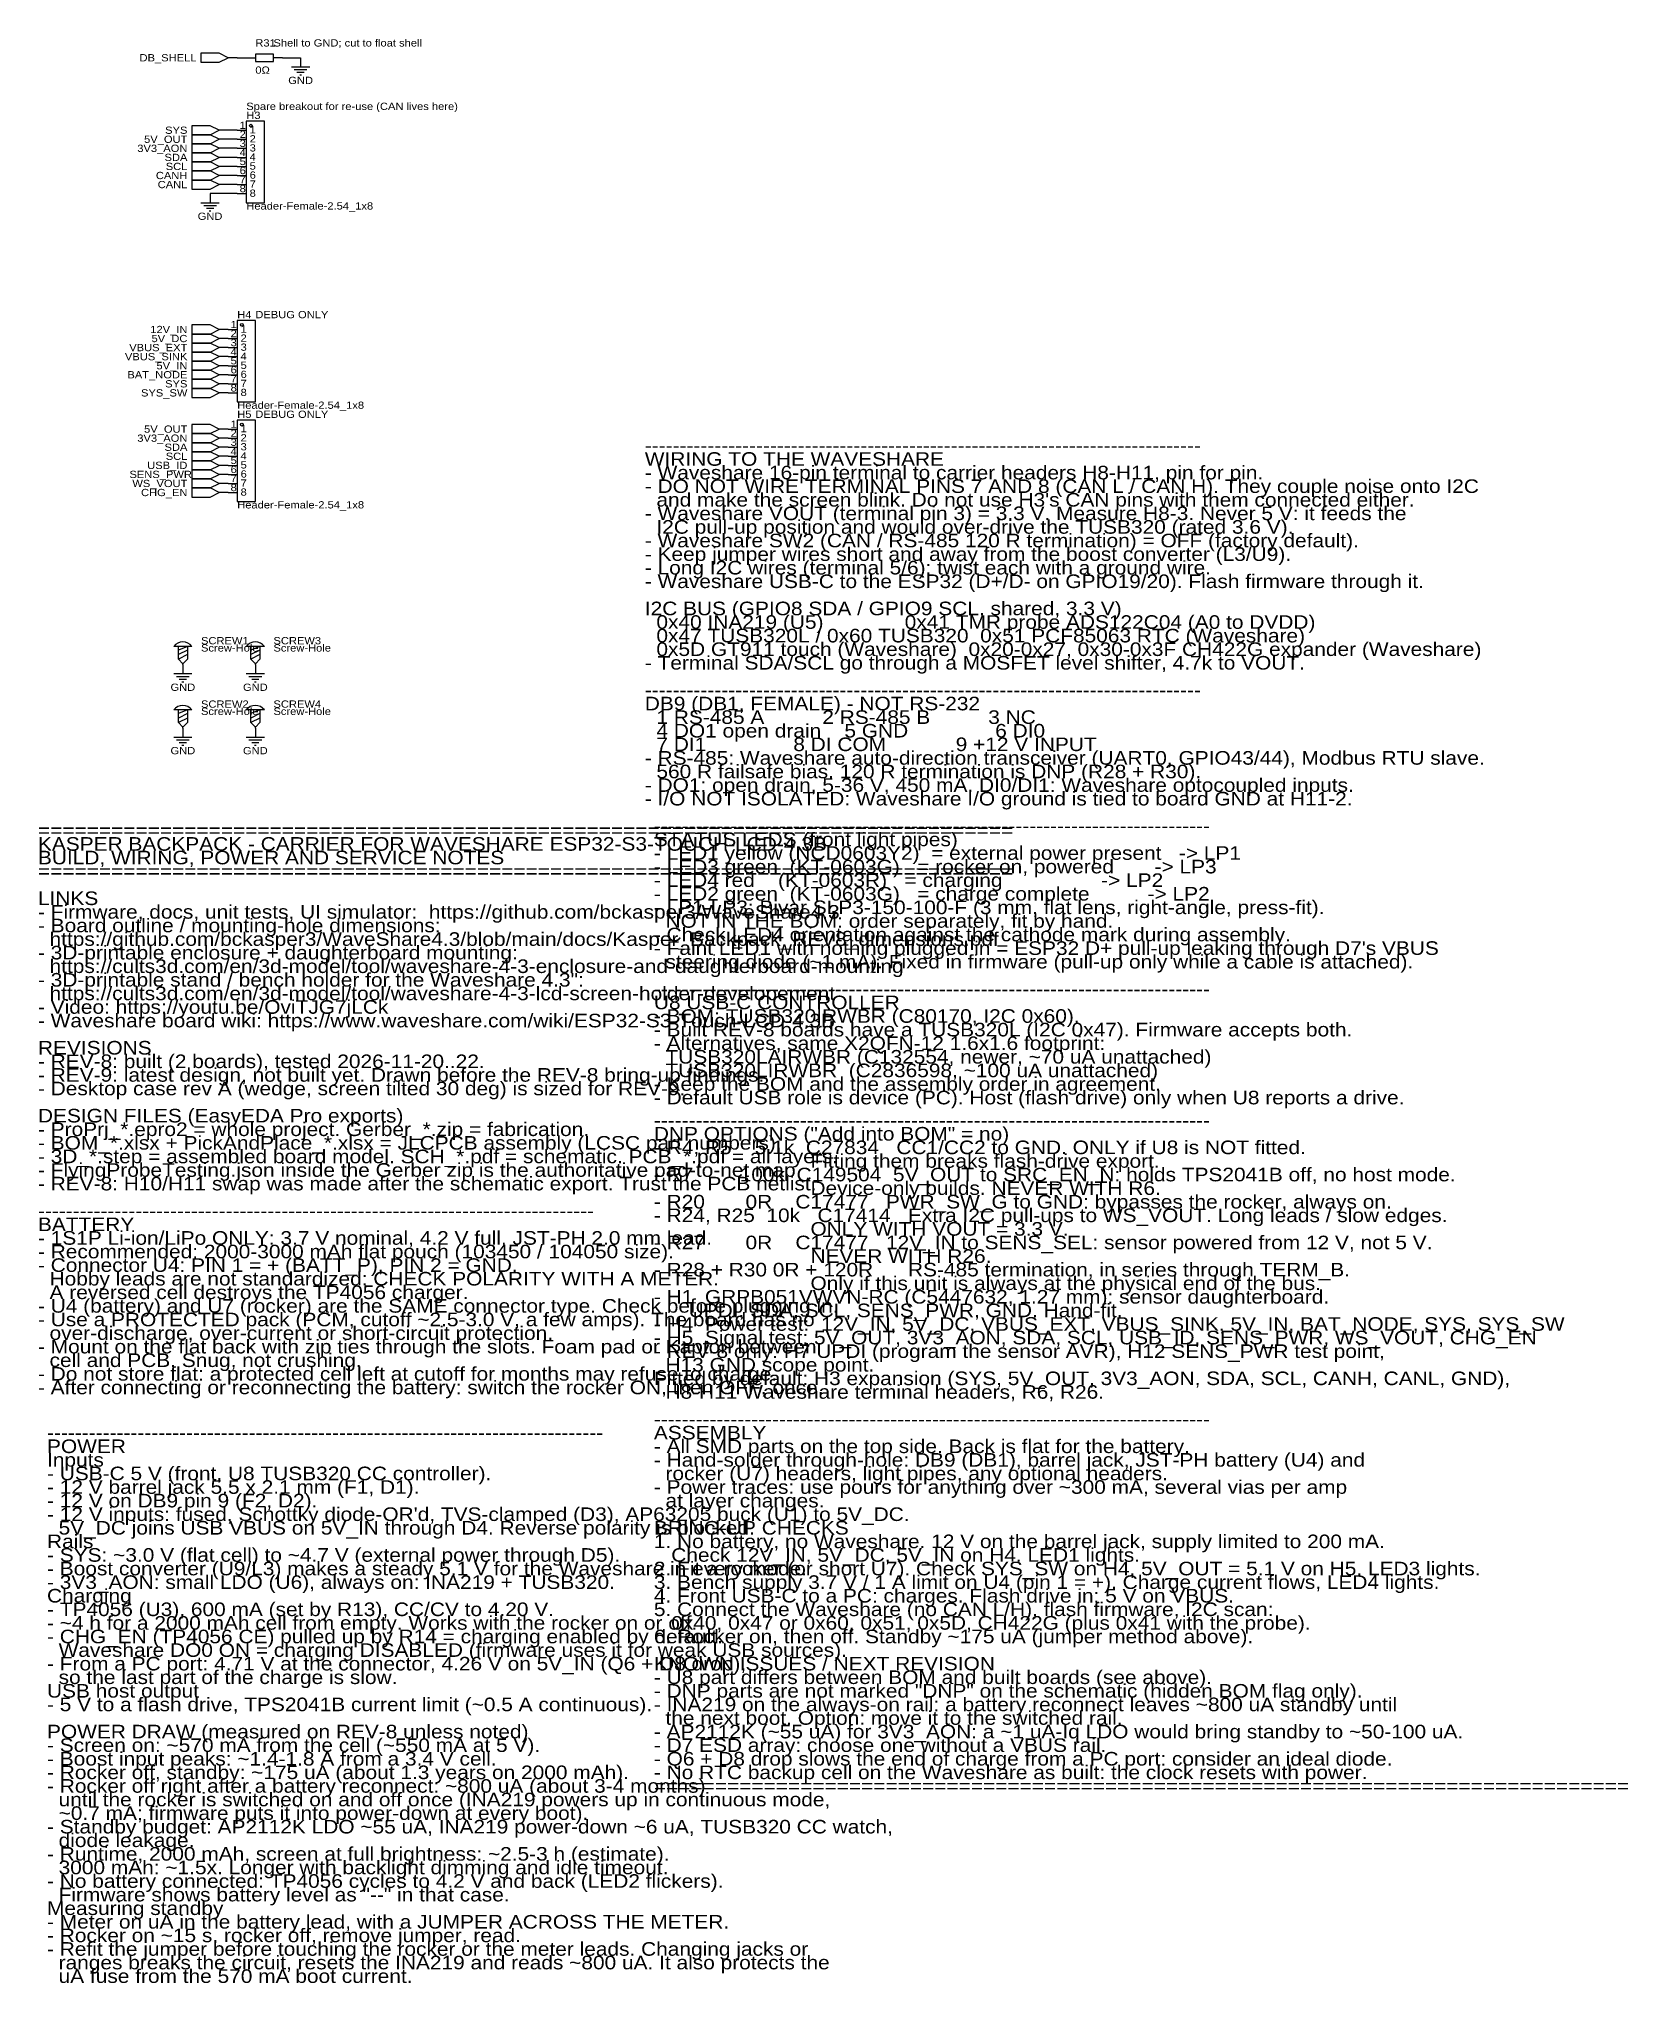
# Model space of a CAD drawing. Header units: millimetres. Extents: x 14 to 939, y -570 to -19.
# Drawn here: x 493 to 939, y -570 to -25 of the extents above; entities that cross this region are included whole.
import ezdxf
from ezdxf.enums import TextEntityAlignment as Align

# ---------------------------------------------------------------- set-up
doc = ezdxf.new("R2010")
doc.units = ezdxf.units.MM
doc.header["$MEASUREMENT"] = 0
doc.styles.get("Standard").update_dxf_attribs({"font": 'arial.ttf'})

msp = doc.modelspace()

# ---------------------------------------------------------------- texts
at = {"color": 1, "true_color": 0x000080, "width": 1.1}
for s, p in [('R31', (553.72, -27.94)), ('0Ω', (553.72, -35.56)), ('H3', (551.18, -48.26)), ('Header-Female-2.54_1x8', (551.18, -73.66)), ('H4', (548.64, -104.14)), ('Header-Female-2.54_1x8', (548.64, -129.54)), ('H5', (548.64, -132.08)), ('Header-Female-2.54_1x8', (548.64, -157.48)), ('SCREW1', (538.48, -195.58)), ('Screw-Hole', (538.48, -197.61)), ('SCREW3', (558.8, -195.58)), ('Screw-Hole', (558.8, -197.61)), ('SCREW2', (538.48, -213.36)), ('SCREW4', (558.8, -213.36)), ('Screw-Hole', (538.48, -215.39)), ('Screw-Hole', (558.8, -215.39))]:
    msp.add_text(s, height=2.032, dxfattribs=at).set_placement(p, align=Align.BOTTOM_LEFT)
at = {"color": 1, "true_color": 0x000000, "width": 1.1}
for s, height, p in [('Shell to GND; cut to float shell', 2.032, (558.8, -27.94)), ('Spare breakout for re-use (CAN lives here)', 2.032, (551.18, -45.72)), ('2', 2.03, (552.12, -54.84)), ('1', 2.03, (552.12, -52.3)), ('4', 2.03, (552.12, -59.92)), ('3', 2.03, (552.12, -57.38)), ('5', 2.03, (552.12, -62.46)), ('6', 2.03, (552.12, -65)), ('7', 2.03, (552.12, -67.54)), ('8', 2.03, (552.12, -70.08)), ('DEBUG ONLY', 2.032, (553.72, -104.14)), ('2', 2.03, (549.58, -110.72)), ('1', 2.03, (549.58, -108.18)), ('4', 2.03, (549.58, -115.8)), ('3', 2.03, (549.58, -113.26)), ('5', 2.03, (549.58, -118.34)), ('6', 2.03, (549.58, -120.88)), ('8', 2.03, (549.58, -125.96)), ('7', 2.03, (549.58, -123.42)), ('DEBUG ONLY', 2.032, (553.72, -132.08)), ('2', 2.03, (549.58, -138.66)), ('1', 2.03, (549.58, -136.12)), ('4', 2.03, (549.58, -143.74)), ('3', 2.03, (549.58, -141.2)), ('WIRING TO THE WAVESHARE', 3.81, (662.94, -146.05)), ('--------------------------------------------------------------------------------', 3.81, (662.94, -142.24)), ('5', 2.03, (549.58, -146.28)), ('6', 2.03, (549.58, -148.82)), ('- Waveshare 16-pin terminal to carrier headers H8-H11, pin for pin.', 3.81, (662.94, -149.86)), ('8', 2.03, (549.58, -153.9)), ('7', 2.03, (549.58, -151.36)), ('- DO NOT WIRE TERMINAL PINS 7 AND 8 (CAN L / CAN H). They couple noise onto I2C', 3.81, (662.94, -153.67)), ("  and make the screen blink. Do not use H3's CAN pins with them connected either.", 3.81, (662.94, -157.48)), ('- Waveshare VOUT (terminal pin 3) = 3.3 V. Measure H8-3. Never 5 V: it feeds the', 3.81, (662.94, -161.29)), ('  I2C pull-up position and would over-drive the TUSB320 (rated 3.6 V).', 3.81, (662.94, -165.1)), ('- Waveshare SW2 (CAN / RS-485 120 R termination) = OFF (factory default).', 3.81, (662.94, -168.91)), ('- Keep jumper wires short and away from the boost converter (L3/U9).', 3.81, (662.94, -172.72)), ('- Long I2C wires (terminal 5/6): twist each with a ground wire.', 3.81, (662.94, -176.53)), ('- Waveshare USB-C to the ESP32 (D+/D- on GPIO19/20). Flash firmware through it.', 3.81, (662.94, -180.34)), ('I2C BUS (GPIO8 SDA / GPIO9 SCL, shared, 3.3 V)', 3.81, (662.94, -187.96)), ('  0x40 INA219 (U5)              0x41 TMR probe ADS122C04 (A0 to DVDD)', 3.81, (662.94, -191.77)), ('  0x47 TUSB320L / 0x60 TUSB320  0x51 PCF85063 RTC (Waveshare)', 3.81, (662.94, -195.58)), ('  0x5D GT911 touch (Waveshare)  0x20-0x27, 0x30-0x3F CH422G expander (Waveshare)', 3.81, (662.94, -199.39)), ('- Terminal SDA/SCL go through a MOSFET level shifter, 4.7k to VOUT.', 3.81, (662.94, -203.2)), ('--------------------------------------------------------------------------------', 3.81, (662.94, -210.82)), ('DB9 (DB1, FEMALE) - NOT RS-232', 3.81, (662.94, -214.63)), ('  4 DO1 open drain    5 GND               6 DI0', 3.81, (662.94, -222.25)), ('  1 RS-485 A          2 RS-485 B          3 NC', 3.81, (662.94, -218.44)), ('  7 DI1               8 DI COM            9 +12 V INPUT', 3.81, (662.94, -226.06)), ('- RS-485: Waveshare auto-direction transceiver (UART0, GPIO43/44), Modbus RTU slave.', 3.81, (662.94, -229.87)), ('  560 R failsafe bias. 120 R termination is DNP (R28 + R30).', 3.81, (662.94, -233.68)), ('- DO1: open drain, 5-36 V, 450 mA. DI0/DI1: Waveshare optocoupled inputs.', 3.81, (662.94, -237.49)), ('- I/O NOT ISOLATED: Waveshare I/O ground is tied to board GND at H11-2.', 3.81, (662.94, -241.3)), ('================================================================================', 3.81, (492.76, -250.19)), ('KASPER BACKPACK - CARRIER FOR WAVESHARE ESP32-S3-TOUCH-LCD-4.3B', 3.81, (492.76, -254)), ('--------------------------------------------------------------------------------', 3.81, (665.48, -248.92)), ('STATUS LEDS (front light pipes)', 3.81, (665.48, -252.73)), ('BUILD, WIRING, POWER AND SERVICE NOTES', 3.81, (492.76, -257.81)), ('- LED1 yellow (NCD0603Y2)  = external power present   -> LP1', 3.81, (665.48, -256.54)), ('- LED3 green  (KT-0603G)   = rocker on, powered       -> LP3', 3.81, (665.48, -260.35)), ('================================================================================', 3.81, (492.76, -261.62)), ('- LED4 red    (KT-0603R)   = charging                 -> LP2', 3.81, (665.48, -264.16)), ('LINKS', 3.81, (492.76, -269.24)), ('- LED2 green  (KT-0603G)   = charge complete          -> LP2', 3.81, (665.48, -267.97)), ('- LP1-LP3: Bivar SLP3-150-100-F (3 mm, flat lens, right-angle, press-fit).', 3.81, (665.48, -271.78)), ('- Firmware, docs, unit tests, UI simulator:  https://github.com/bckasper3/WaveShare4.3', 3.81, (492.76, -273.05)), ('- Board outline / mounting-hole dimensions:', 3.81, (492.76, -276.86)), ('  NOT IN THE BOM: order separately, fit by hand.', 3.81, (665.48, -275.59)), ('  https://github.com/bckasper3/WaveShare4.3/blob/main/docs/Kasper_Backpack_REV8_dimensions.pdf', 3.81, (492.76, -280.67)), ('- Check LED4 orientation against the cathode mark during assembly.', 3.81, (665.48, -279.4)), ("- Faint LED1 with nothing plugged in = ESP32 D+ pull-up leaking through D7's VBUS", 3.81, (665.48, -283.21)), ('- 3D-printable enclosure + daughterboard mounting:', 3.81, (492.76, -284.48)), ('  https://cults3d.com/en/3d-model/tool/waveshare-4-3-enclosure-and-daughterboard-mounting', 3.81, (492.76, -288.29)), ('  steering diode (~1 mA). Fixed in firmware (pull-up only while a cable is attached).', 3.81, (665.48, -287.02)), ('- 3D-printable stand / bench holder for the Waveshare 4.3":', 3.81, (492.76, -292.1)), ('  https://cults3d.com/en/3d-model/tool/waveshare-4-3-lcd-screen-holder-developement', 3.81, (492.76, -295.91)), ('--------------------------------------------------------------------------------', 3.81, (665.48, -294.64)), ('U8 USB-C CONTROLLER', 3.81, (665.48, -298.45)), ('- Video: https://youtu.be/OviTJG7jLCk', 3.81, (492.76, -299.72)), ('- Waveshare board wiki: https://www.waveshare.com/wiki/ESP32-S3-Touch-LCD-4.3B', 3.81, (492.76, -303.53)), ('- BOM: TUSB320IRWBR (C80170, I2C 0x60).', 3.81, (665.48, -302.26)), ('- Built REV-8 boards have a TUSB320L (I2C 0x47). Firmware accepts both.', 3.81, (665.48, -306.07)), ('- Alternatives, same X2QFN-12 1.6x1.6 footprint:', 3.81, (665.48, -309.88)), ('- REV-8: built (2 boards), tested 2026-11-20..22.', 3.81, (492.76, -314.96)), ('REVISIONS', 3.81, (492.76, -311.15)), ('  TUSB320LAIRWBR (C132554, newer, ~70 uA unattached)', 3.81, (665.48, -313.69)), ('- REV-9: latest design, not built yet. Drawn before the REV-8 bring-up findings.', 3.81, (492.76, -318.77)), ('- Keep the BOM and the assembly order in agreement.', 3.81, (665.48, -321.31)), ('  TUSB320LIRWBR  (C2836598, ~100 uA unattached)', 3.81, (665.48, -317.5)), ('- Desktop case rev A (wedge, screen tilted 30 deg) is sized for REV-9.', 3.81, (492.76, -322.58)), ('- Default USB role is device (PC). Host (flash drive) only when U8 reports a drive.', 3.81, (665.48, -325.12)), ('DESIGN FILES (EasyEDA Pro exports)', 3.81, (492.76, -330.2)), ('- ProPrj_*.epro2 = whole project. Gerber_*.zip = fabrication.', 3.81, (492.76, -334.01)), ('--------------------------------------------------------------------------------', 3.81, (665.48, -331.47)), ('DNP OPTIONS ("Add into BOM" = no)', 3.81, (665.48, -335.28)), ('- BOM_*.xlsx + PickAndPlace_*.xlsx = JLCPCB assembly (LCSC part numbers).', 3.81, (492.76, -337.82)), ('- 3D_*.step = assembled board model. SCH_*.pdf = schematic. PCB_*.pdf = all layers.', 3.81, (492.76, -341.63)), ('- R4, R5    5.1k  C27834   CC1/CC2 to GND. ONLY if U8 is NOT fitted.', 3.81, (665.48, -339.09)), ('                           Fitting them breaks flash-drive export.', 3.81, (665.48, -342.9)), ('- FlyingProbeTesting.json inside the Gerber zip is the authoritative pad-to-net map.', 3.81, (492.76, -345.44)), ('- R7        100k  C149504  5V_OUT to SRC_EN_N: holds TPS2041B off, no host mode.', 3.81, (665.48, -346.71)), ('- REV-8: H10/H11 swap was made after the schematic export. Trust the PCB netlist.', 3.81, (492.76, -349.25)), ('                           Device-only builds. NEVER WITH R6.', 3.81, (665.48, -350.52)), ('--------------------------------------------------------------------------------', 3.81, (492.76, -356.87)), ('- R20       0R    C17477   PWR_SW_G to GND: bypasses the rocker, always on.', 3.81, (665.48, -354.33)), ('- R24, R25  10k   C17414   Extra I2C pull-ups to WS_VOUT. Long leads / slow edges.', 3.81, (665.48, -358.14)), ('- 1S1P Li-ion/LiPo ONLY: 3.7 V nominal, 4.2 V full. JST-PH 2.0 mm lead.', 3.81, (492.76, -364.49)), ('BATTERY', 3.81, (492.76, -360.68)), ('                           ONLY WITH VOUT = 3.3 V.', 3.81, (665.48, -361.95)), ('- Recommended: 2000-3000 mAh flat pouch (103450 / 104050 size).', 3.81, (492.76, -368.3)), ('- R27       0R    C17477   12V_IN to SENS_SEL: sensor powered from 12 V, not 5 V.', 3.81, (665.48, -365.76)), ('                           NEVER WITH R26.', 3.81, (665.48, -369.57)), ('- Connector U4: PIN 1 = + (BATT_P), PIN 2 = GND.', 3.81, (492.76, -372.11)), ('- R28 + R30 0R + 120R      RS-485 termination, in series through TERM_B.', 3.81, (665.48, -373.38)), ('  A reversed cell destroys the TP4056 charger.', 3.81, (492.76, -379.73)), ('  Hobby leads are not standardized: CHECK POLARITY WITH A METER.', 3.81, (492.76, -375.92)), ('- H1  GRPB051VWVN-RC (C5447632, 1.27 mm): sensor daughterboard.', 3.81, (665.48, -381)), ('                           Only if this unit is always at the physical end of the bus.', 3.81, (665.48, -377.19)), ('- U4 (battery) and U7 (rocker) are the SAME connector type. Check before plugging in.', 3.81, (492.76, -383.54)), ('      UPDI, SDA, SCL, SENS_PWR, GND. Hand-fit.', 3.81, (665.48, -384.81)), ('- Use a PROTECTED pack (PCM, cutoff ~2.5-3.0 V, a few amps). The board has no', 3.81, (492.76, -387.35)), ('  over-discharge, over-current or short-circuit protection.', 3.81, (492.76, -391.16)), ('- H4  Power test:  12V_IN, 5V_DC, VBUS_EXT, VBUS_SINK, 5V_IN, BAT_NODE, SYS, SYS_SW', 3.81, (665.48, -388.62)), ('- Mount on the flat back with zip ties through the slots. Foam pad or Kapton between', 3.81, (492.76, -394.97)), ('- H5  Signal test: 5V_OUT, 3V3_AON, SDA, SCL, USB_ID, SENS_PWR, WS_VOUT, CHG_EN', 3.81, (665.48, -392.43)), ('- REV-8 only: H7 UPDI (program the sensor AVR), H12 SENS_PWR test point,', 3.81, (665.48, -396.24)), ('- Do not store flat: a protected cell left at cutoff for months may refuse to charge.', 3.81, (492.76, -402.59)), ('  cell and PCB. Snug, not crushing.', 3.81, (492.76, -398.78)), ('  H13 GND scope point.', 3.81, (665.48, -400.05)), ('- After connecting or reconnecting the battery: switch the rocker ON, then OFF, once.', 3.81, (492.76, -406.4)), ('Fitted by default: H3 expansion (SYS, 5V_OUT, 3V3_AON, SDA, SCL, CANH, CANL, GND),', 3.81, (665.48, -403.86)), ('  H8-H11 Waveshare terminal headers, R6, R26.', 3.81, (665.48, -407.67)), ('ASSEMBLY', 3.81, (665.48, -419.1)), ('--------------------------------------------------------------------------------', 3.81, (665.48, -415.29)), ('--------------------------------------------------------------------------------', 3.81, (495.3, -419.1)), ('POWER', 3.81, (495.3, -422.91)), ('- All SMD parts on the top side. Back is flat for the battery.', 3.81, (665.48, -422.91)), ('Inputs', 3.81, (495.3, -426.72)), ('- Hand-solder through-hole: DB9 (DB1), barrel jack, JST-PH battery (U4) and', 3.81, (665.48, -426.72)), ('- USB-C 5 V (front, U8 TUSB320 CC controller).', 3.81, (495.3, -430.53)), ('- 12 V barrel jack 5.5 x 2.1 mm (F1, D1).', 3.81, (495.3, -434.34)), ('- Power traces: use pours for anything over ~300 mA, several vias per amp', 3.81, (665.48, -434.34)), ('  rocker (U7) headers, light pipes, any optional headers.', 3.81, (665.48, -430.53)), ('- 12 V on DB9 pin 9 (F2, D2).', 3.81, (495.3, -438.15)), ('  at layer changes.', 3.81, (665.48, -438.15)), ("- 12 V inputs: fused, Schottky diode-OR'd, TVS-clamped (D3), AP63205 buck (U1) to 5V_DC.", 3.81, (495.3, -441.96)), ('  5V_DC joins USB VBUS on 5V_IN through D4. Reverse polarity is blocked.', 3.81, (495.3, -445.77)), ('BRING-UP CHECKS', 3.81, (665.48, -445.77)), ('Rails', 3.81, (495.3, -449.58)), ('1. No battery, no Waveshare. 12 V on the barrel jack, supply limited to 200 mA.', 3.81, (665.48, -449.58)), ('- SYS: ~3.0 V (flat cell) to ~4.7 V (external power through D5).', 3.81, (495.3, -453.39)), ('- Boost converter (U9/L3) makes a steady 5.1 V for the Waveshare in every mode.', 3.81, (495.3, -457.2)), ('2. Fit a rocker (or short U7). Check SYS_SW on H4, 5V_OUT = 5.1 V on H5. LED3 lights.', 3.81, (665.48, -457.2)), ('   Check 12V_IN, 5V_DC, 5V_IN on H4. LED1 lights.', 3.81, (665.48, -453.39)), ('- 3V3_AON: small LDO (U6), always on: INA219 + TUSB320.', 3.81, (495.3, -461.01)), ('3. Bench supply 3.7 V / 1 A limit on U4 (pin 1 = +). Charge current flows, LED4 lights.', 3.81, (665.48, -461.01)), ('Charging', 3.81, (495.3, -464.82)), ('4. Front USB-C to a PC: charges. Flash drive in: 5 V on VBUS.', 3.81, (665.48, -464.82)), ('- TP4056 (U3), 600 mA (set by R13), CC/CV to 4.20 V.', 3.81, (495.3, -468.63)), ('- ~4 h for a 2000 mAh cell from empty. Works with the rocker on or off.', 3.81, (495.3, -472.44)), ('5. Connect the Waveshare (no CAN L/H), flash firmware, I2C scan:', 3.81, (665.48, -468.63)), ('   0x40, 0x47 or 0x60, 0x51, 0x5D, CH422G (plus 0x41 with the probe).', 3.81, (665.48, -472.44)), ('- CHG_EN (TP4056 CE) pulled up by R14 = charging enabled by default.', 3.81, (495.3, -476.25)), ('6. Rocker on, then off. Standby ~175 uA (jumper method above).', 3.81, (665.48, -476.25)), ('- From a PC port: 4.71 V at the connector, 4.26 V on 5V_IN (Q6 + D8 drop),', 3.81, (495.3, -483.87)), ('  Waveshare DO0 ON = charging DISABLED (firmware uses it for weak USB sources).', 3.81, (495.3, -480.06)), ('KNOWN ISSUES / NEXT REVISION', 3.81, (665.48, -483.87)), ('  so the last part of the charge is slow.', 3.81, (495.3, -487.68)), ('- U8 part differs between BOM and built boards (see above).', 3.81, (665.48, -487.68)), ('- 5 V to a flash drive, TPS2041B current limit (~0.5 A continuous).', 3.81, (495.3, -495.3)), ('USB host output', 3.81, (495.3, -491.49)), ('- DNP parts are not marked "DNP" on the schematic (hidden BOM flag only).', 3.81, (665.48, -491.49)), ('- INA219 on the always-on rail: a battery reconnect leaves ~800 uA standby until', 3.81, (665.48, -495.3)), ('  the next boot. Option: move it to the switched rail.', 3.81, (665.48, -499.11)), ('- Screen on: ~570 mA from the cell (~550 mA at 5 V).', 3.81, (495.3, -506.73)), ('POWER DRAW (measured on REV-8 unless noted)', 3.81, (495.3, -502.92)), ('- AP2112K (~55 uA) for 3V3_AON: a ~1 uA-Iq LDO would bring standby to ~50-100 uA.', 3.81, (665.48, -502.92)), ('- D7 ESD array: choose one without a VBUS rail.', 3.81, (665.48, -506.73)), ('- Boost input peaks: ~1.4-1.8 A from a 3.4 V cell.', 3.81, (495.3, -510.54)), ('- Q6 + D8 drop slows the end of charge from a PC port: consider an ideal diode.', 3.81, (665.48, -510.54)), ('- Rocker off, standby: ~175 uA (about 1.3 years on 2000 mAh).', 3.81, (495.3, -514.35)), ('- No RTC backup cell on the Waveshare as built: the clock resets with power.', 3.81, (665.48, -514.35)), ('- Rocker off right after a battery reconnect: ~800 uA (about 3-4 months)', 3.81, (495.3, -518.16)), ('  until the rocker is switched on and off once (INA219 powers up in continuous mode,', 3.81, (495.3, -521.97)), ('================================================================================', 3.81, (665.48, -518.16)), ('  ~0.7 mA; firmware puts it into power-down at every boot).', 3.81, (495.3, -525.78)), ('- Standby budget: AP2112K LDO ~55 uA, INA219 power-down ~6 uA, TUSB320 CC watch,', 3.81, (495.3, -529.59)), ('  diode leakage.', 3.81, (495.3, -533.4)), ('- Runtime, 2000 mAh, screen at full brightness: ~2.5-3 h (estimate).', 3.81, (495.3, -537.21)), ('- No battery connected: TP4056 cycles to 4.2 V and back (LED2 flickers).', 3.81, (495.3, -544.83)), ('  3000 mAh: ~1.5x. Longer with backlight dimming and idle timeout.', 3.81, (495.3, -541.02)), ('  Firmware shows battery level as "--" in that case.', 3.81, (495.3, -548.64)), ('Measuring standby', 3.81, (495.3, -552.45)), ('- Meter on uA in the battery lead, with a JUMPER ACROSS THE METER.', 3.81, (495.3, -556.26)), ('- Rocker on ~15 s, rocker off, remove jumper, read.', 3.81, (495.3, -560.07)), ('- Refit the jumper before touching the rocker or the meter leads. Changing jacks or', 3.81, (495.3, -563.88)), ('  uA fuse from the 570 mA boot current.', 3.81, (495.3, -571.5)), ('  ranges breaks the circuit, resets the INA219 and reads ~800 uA. It also protects the', 3.81, (495.3, -567.69))]:
    msp.add_text(s, height=height, dxfattribs=at).set_placement(p, align=Align.BOTTOM_LEFT)
at = {"color": 1, "true_color": 0x000080, "width": 1.1}
for s, p in [('DB_SHELL', (537.21, -30.48)), ('DB_SHELL', (537.21, -30.48)), ('5V_OUT', (534.67, -53.34)), ('5V_OUT', (534.67, -53.34)), ('SYS', (534.67, -50.8)), ('SYS', (534.67, -50.8)), ('3V3_AON', (534.67, -55.88)), ('3V3_AON', (534.67, -55.88)), ('SDA', (534.67, -58.42)), ('SDA', (534.67, -58.42)), ('SCL', (534.67, -60.96)), ('SCL', (534.67, -60.96)), ('CANH', (534.67, -63.5)), ('CANH', (534.67, -63.5)), ('CANL', (534.67, -66.04)), ('CANL', (534.67, -66.04)), ('12V_IN', (534.67, -106.68)), ('12V_IN', (534.67, -106.68)), ('5V_DC', (534.67, -109.22)), ('5V_DC', (534.67, -109.22)), ('VBUS_SINK', (534.67, -114.3)), ('VBUS_SINK', (534.67, -114.3)), ('VBUS_EXT', (534.67, -111.76)), ('VBUS_EXT', (534.67, -111.76)), ('BAT_NODE', (534.67, -119.38)), ('BAT_NODE', (534.67, -119.38)), ('5V_IN', (534.67, -116.84)), ('5V_IN', (534.67, -116.84)), ('SYS_SW', (534.67, -124.46)), ('SYS_SW', (534.67, -124.46)), ('SYS', (534.67, -121.92)), ('SYS', (534.67, -121.92)), ('3V3_AON', (534.67, -137.16)), ('3V3_AON', (534.67, -137.16)), ('5V_OUT', (534.67, -134.62)), ('5V_OUT', (534.67, -134.62)), ('SDA', (534.67, -139.7)), ('SDA', (534.67, -139.7)), ('SCL', (534.67, -142.24)), ('SCL', (534.67, -142.24)), ('SENS_PWR', (535.94, -147.32)), ('SENS_PWR', (535.94, -147.32)), ('USB_ID', (534.67, -144.78)), ('USB_ID', (534.67, -144.78)), ('WS_VOUT', (534.67, -149.86)), ('WS_VOUT', (534.67, -149.86)), ('CHG_EN', (534.67, -152.4)), ('CHG_EN', (534.67, -152.4))]:
    msp.add_text(s, height=2.032, dxfattribs=at).set_placement(p, align=Align.MIDDLE_RIGHT)
for p in [(566.42, -36.83), (566.42, -36.83), (541.02, -74.93), (541.02, -74.93), (533.4, -207.01), (533.4, -207.01), (553.72, -207.01), (553.72, -207.01), (533.4, -224.79), (533.4, -224.79), (553.72, -224.79), (553.72, -224.79)]:
    msp.add_text('GND', height=2.032, dxfattribs=at).set_placement(p, align=Align.MIDDLE_CENTER)
at = {"color": 1, "true_color": 0x000000, "width": 1.1}
for s, p in [('1', (551.05, -51.03)), ('3', (551.05, -56.11)), ('2', (551.05, -53.57)), ('4', (551.05, -58.65)), ('5', (551.05, -61.19)), ('6', (551.05, -63.73)), ('7', (551.05, -66.27)), ('8', (551.05, -68.81)), ('2', (548.51, -109.45)), ('1', (548.51, -106.91)), ('4', (548.51, -114.53)), ('3', (548.51, -111.99)), ('5', (548.51, -117.07)), ('6', (548.51, -119.61)), ('7', (548.51, -122.15)), ('8', (548.51, -124.69)), ('2', (548.51, -137.39)), ('1', (548.51, -134.85)), ('4', (548.51, -142.47)), ('3', (548.51, -139.93)), ('5', (548.51, -145.01)), ('6', (548.51, -147.55)), ('8', (548.51, -152.63)), ('7', (548.51, -150.09))]:
    msp.add_text(s, height=2.03, dxfattribs=at).set_placement(p, align=Align.BOTTOM_RIGHT)

# ---------------------------------------------------------------- linework, layer by layer
at = {"color": 1, "true_color": 0xa00000}
for points in [[(546.1, -30.48), (543.56, -29.21), (538.48, -29.21), (538.48, -31.75), (543.56, -31.75)], [(553.72, -29.46), (553.72, -31.5), (558.8, -31.5), (558.8, -29.46)], [(551.18, -48.26), (551.18, -71.12), (556.26, -71.12), (556.26, -48.26)], [(543.56, -50.8), (541.02, -49.53), (535.94, -49.53), (535.94, -52.07), (541.02, -52.07)], [(543.56, -53.34), (541.02, -52.07), (535.94, -52.07), (535.94, -54.61), (541.02, -54.61)], [(543.56, -55.88), (541.02, -54.61), (535.94, -54.61), (535.94, -57.15), (541.02, -57.15)], [(543.56, -58.42), (541.02, -57.15), (535.94, -57.15), (535.94, -59.69), (541.02, -59.69)], [(543.56, -60.96), (541.02, -59.69), (535.94, -59.69), (535.94, -62.23), (541.02, -62.23)], [(543.56, -63.5), (541.02, -62.23), (535.94, -62.23), (535.94, -64.77), (541.02, -64.77)], [(543.56, -66.04), (541.02, -64.77), (535.94, -64.77), (535.94, -67.31), (541.02, -67.31)], [(543.56, -106.68), (541.02, -105.41), (535.94, -105.41), (535.94, -107.95), (541.02, -107.95)], [(543.56, -109.22), (541.02, -107.95), (535.94, -107.95), (535.94, -110.49), (541.02, -110.49)], [(548.64, -104.14), (548.64, -127), (553.72, -127), (553.72, -104.14)], [(543.56, -111.76), (541.02, -110.49), (535.94, -110.49), (535.94, -113.03), (541.02, -113.03)], [(543.56, -114.3), (541.02, -113.03), (535.94, -113.03), (535.94, -115.57), (541.02, -115.57)], [(543.56, -116.84), (541.02, -115.57), (535.94, -115.57), (535.94, -118.11), (541.02, -118.11)], [(543.56, -119.38), (541.02, -118.11), (535.94, -118.11), (535.94, -120.65), (541.02, -120.65)], [(543.56, -121.92), (541.02, -120.65), (535.94, -120.65), (535.94, -123.19), (541.02, -123.19)], [(543.56, -124.46), (541.02, -123.19), (535.94, -123.19), (535.94, -125.73), (541.02, -125.73)], [(543.56, -134.62), (541.02, -133.35), (535.94, -133.35), (535.94, -135.89), (541.02, -135.89)], [(543.56, -137.16), (541.02, -135.89), (535.94, -135.89), (535.94, -138.43), (541.02, -138.43)], [(548.64, -132.08), (548.64, -154.94), (553.72, -154.94), (553.72, -132.08)], [(543.56, -139.7), (541.02, -138.43), (535.94, -138.43), (535.94, -140.97), (541.02, -140.97)], [(543.56, -142.24), (541.02, -140.97), (535.94, -140.97), (535.94, -143.51), (541.02, -143.51)], [(543.56, -144.78), (541.02, -143.51), (535.94, -143.51), (535.94, -146.05), (541.02, -146.05)], [(543.56, -147.32), (541.02, -146.05), (535.94, -146.05), (535.94, -148.59), (541.02, -148.59)], [(543.56, -149.86), (541.02, -148.59), (535.94, -148.59), (535.94, -151.13), (541.02, -151.13)], [(543.56, -152.4), (541.02, -151.13), (535.94, -151.13), (535.94, -153.67), (541.02, -153.67)]]:
    msp.add_lwpolyline(points, close=True, dxfattribs=at)
at = {"color": 1, "true_color": 0x880000}
for points in [[(548.64, -30.48), (546.1, -30.48)], [(551.18, -30.48), (553.72, -30.48)], [(561.34, -30.48), (558.8, -30.48)], [(566.42, -30.48), (566.42, -33.02)], [(546.1, -50.8), (543.56, -50.8)], [(546.1, -53.34), (543.56, -53.34)], [(548.64, -50.8), (551.18, -50.8)], [(548.64, -53.34), (551.18, -53.34)], [(546.1, -55.88), (543.56, -55.88)], [(546.1, -58.42), (543.56, -58.42)], [(548.64, -55.88), (551.18, -55.88)], [(548.64, -58.42), (551.18, -58.42)], [(546.1, -60.96), (543.56, -60.96)], [(546.1, -63.5), (543.56, -63.5)], [(548.64, -60.96), (551.18, -60.96)], [(548.64, -63.5), (551.18, -63.5)], [(541.02, -68.58), (541.02, -71.12)], [(546.1, -66.04), (543.56, -66.04)], [(548.64, -66.04), (551.18, -66.04)], [(548.64, -68.58), (551.18, -68.58)], [(546.1, -106.68), (543.56, -106.68)], [(546.1, -106.68), (548.64, -106.68)], [(546.1, -109.22), (543.56, -109.22)], [(546.1, -111.76), (543.56, -111.76)], [(546.1, -114.3), (543.56, -114.3)], [(546.1, -109.22), (548.64, -109.22)], [(546.1, -111.76), (548.64, -111.76)], [(546.1, -114.3), (548.64, -114.3)], [(546.1, -116.84), (543.56, -116.84)], [(546.1, -119.38), (543.56, -119.38)], [(546.1, -116.84), (548.64, -116.84)], [(546.1, -119.38), (548.64, -119.38)], [(546.1, -121.92), (543.56, -121.92)], [(546.1, -124.46), (543.56, -124.46)], [(546.1, -121.92), (548.64, -121.92)], [(546.1, -124.46), (548.64, -124.46)], [(546.1, -134.62), (543.56, -134.62)], [(546.1, -134.62), (548.64, -134.62)], [(546.1, -137.16), (543.56, -137.16)], [(546.1, -139.7), (543.56, -139.7)], [(546.1, -137.16), (548.64, -137.16)], [(546.1, -139.7), (548.64, -139.7)], [(546.1, -142.24), (543.56, -142.24)], [(546.1, -144.78), (543.56, -144.78)], [(546.1, -142.24), (548.64, -142.24)], [(546.1, -144.78), (548.64, -144.78)], [(546.1, -147.32), (543.56, -147.32)], [(546.1, -149.86), (543.56, -149.86)], [(546.1, -152.4), (543.56, -152.4)], [(546.1, -147.32), (548.64, -147.32)], [(546.1, -149.86), (548.64, -149.86)], [(546.1, -152.4), (548.64, -152.4)], [(533.4, -200.66), (533.4, -200.15)], [(533.4, -200.66), (533.4, -203.2)], [(553.72, -200.66), (553.72, -200.15)], [(553.72, -200.66), (553.72, -203.2)], [(533.4, -218.44), (533.4, -217.93)], [(553.72, -218.44), (553.72, -217.93)], [(533.4, -218.44), (533.4, -220.98)], [(553.72, -218.44), (553.72, -220.98)]]:
    msp.add_lwpolyline(points, dxfattribs=at)
at = {"color": 1, "true_color": 0x008800}
for points in [[(548.64, -30.48), (551.18, -30.48)], [(561.34, -30.48), (566.42, -30.48)], [(548.64, -50.8), (546.1, -50.8)], [(548.64, -53.34), (546.1, -53.34)], [(548.64, -55.88), (546.1, -55.88)], [(548.64, -58.42), (546.1, -58.42)], [(548.64, -60.96), (546.1, -60.96)], [(548.64, -63.5), (546.1, -63.5)], [(548.64, -68.58), (541.02, -68.58)], [(548.64, -66.04), (546.1, -66.04)]]:
    msp.add_lwpolyline(points, dxfattribs=at)
at = {"color": 1, "true_color": 0xa00000}
for points in [[(563.88, -33.02), (568.96, -33.02)], [(564.64, -33.78), (568.2, -33.78)], [(565.4, -34.54), (567.44, -34.54)], [(566.17, -35.31), (566.67, -35.31)], [(538.48, -71.12), (543.56, -71.12)], [(539.24, -71.88), (542.8, -71.88)], [(540, -72.64), (542.04, -72.64)], [(540.77, -73.41), (541.27, -73.41)], [(535.94, -195.58), (530.86, -195.58)], [(534.67, -195.58), (532.13, -196.6)], [(534.67, -195.58), (534.67, -199.14), (533.4, -200.41), (532.13, -199.14), (532.13, -195.58)], [(556.26, -195.58), (551.18, -195.58)], [(554.99, -195.58), (552.45, -196.6)], [(554.99, -195.58), (554.99, -199.14), (553.72, -200.41), (552.45, -199.14), (552.45, -195.58)], [(534.67, -196.6), (532.13, -197.87)], [(534.67, -197.87), (532.13, -199.14)], [(554.99, -196.6), (552.45, -197.87)], [(554.99, -197.87), (552.45, -199.14)], [(530.86, -203.2), (535.94, -203.2)], [(531.62, -203.96), (535.18, -203.96)], [(532.38, -204.72), (534.42, -204.72)], [(533.15, -205.49), (533.65, -205.49)], [(551.18, -203.2), (556.26, -203.2)], [(551.94, -203.96), (555.5, -203.96)], [(552.7, -204.72), (554.74, -204.72)], [(553.47, -205.49), (553.97, -205.49)], [(535.94, -213.36), (530.86, -213.36)], [(534.67, -213.36), (532.13, -214.38)], [(534.67, -213.36), (534.67, -216.92), (533.4, -218.19), (532.13, -216.92), (532.13, -213.36)], [(534.67, -214.38), (532.13, -215.65)], [(534.67, -215.65), (532.13, -216.92)], [(556.26, -213.36), (551.18, -213.36)], [(554.99, -213.36), (552.45, -214.38)], [(554.99, -213.36), (554.99, -216.92), (553.72, -218.19), (552.45, -216.92), (552.45, -213.36)], [(554.99, -214.38), (552.45, -215.65)], [(554.99, -215.65), (552.45, -216.92)], [(530.86, -220.98), (535.94, -220.98)], [(531.62, -221.74), (535.18, -221.74)], [(532.38, -222.5), (534.42, -222.5)], [(533.15, -223.27), (533.65, -223.27)], [(551.18, -220.98), (556.26, -220.98)], [(551.94, -221.74), (555.5, -221.74)], [(552.7, -222.5), (554.74, -222.5)], [(553.47, -223.27), (553.97, -223.27)]]:
    msp.add_lwpolyline(points, dxfattribs=at)
for centre in [(533.4, -197.49), (553.72, -197.49), (533.4, -215.27), (553.72, -215.27)]:
    msp.add_arc(centre, 3.17, 36.8699, 143.1301, dxfattribs=at)
at = {"true_color": 0xa00000}
for centre in [(552.45, -49.53), (549.91, -105.41), (549.91, -133.35)]:
    msp.add_ellipse(centre, major_axis=(0.381, 0), ratio=1, dxfattribs=at)

msp.set_redraw_order([(e.dxf.handle, doc.entitydb.next_handle()) for e in msp.query("TEXT MTEXT ATTDEF DIMENSION ARC_DIMENSION")])  # texts and dimensions are drawn at this point

doc.saveas('drawing.dxf')
